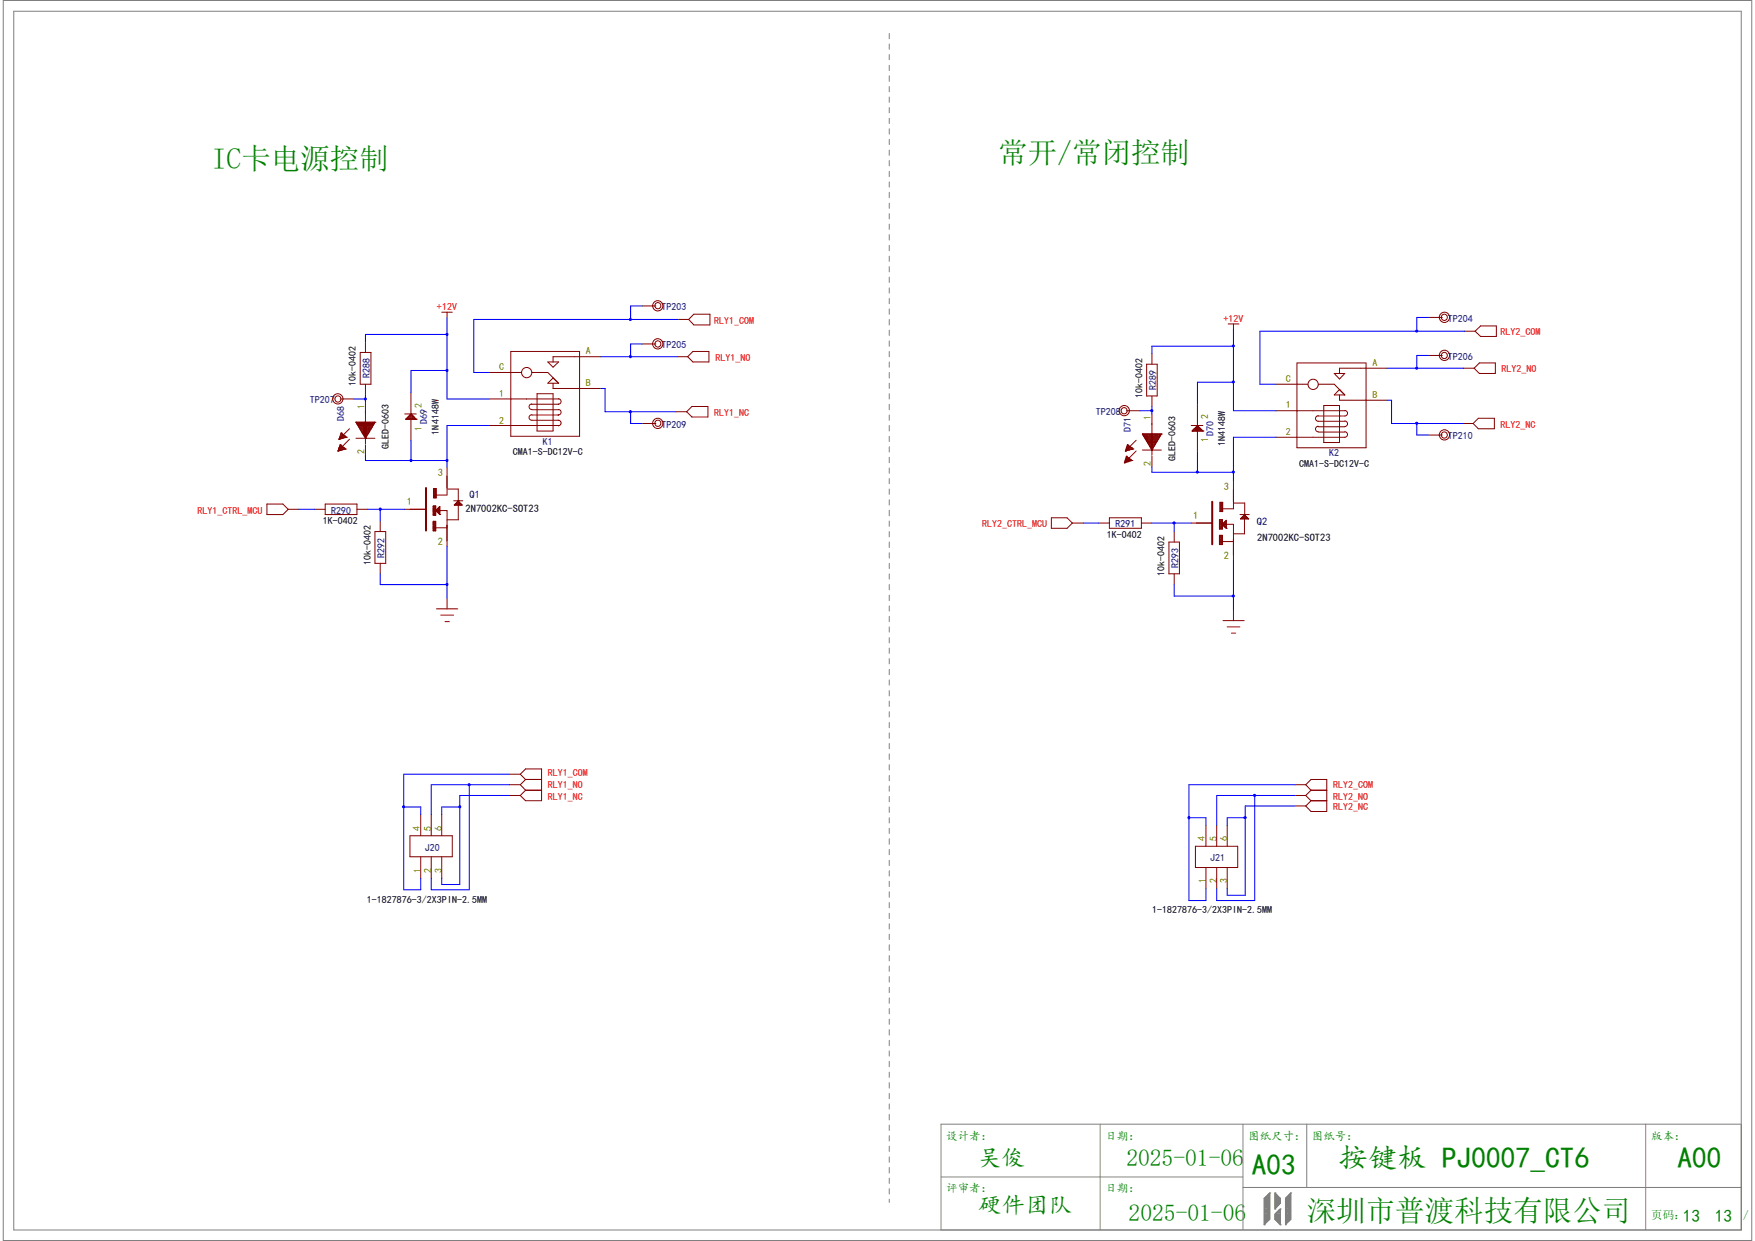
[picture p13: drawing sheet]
<svg xmlns="http://www.w3.org/2000/svg" width="297mm" height="210mm" viewBox="0 0 297 210" stroke-linecap="round" stroke-linejoin="round" font-family="sans-serif">
<defs><g id="words">
<g font-size="5" fill="#008000">
<text x="35.9" y="28.6">IC卡电源控制</text>
<text x="169" y="27.5">常开/常闭控制</text>
<text x="226.5" y="197.7">按键板 PJ0007_CT6</text>
<text x="283.9" y="197.7">A00</text>
<text x="211.8" y="198.8">A03</text>
<text x="221.1" y="206.7">深圳市普渡科技有限公司</text>
</g>
<g font-size="4" fill="#008000">
<text x="165.5" y="197.3">吴俊</text>
<text x="190.6" y="197.3">2025-01-06</text>
<text x="165.5" y="205.4">硬件团队</text>
<text x="191" y="206.6">2025-01-06</text>
</g>
<g font-size="3" fill="#008000">
<text x="284.8" y="206.8">13</text>
<text x="290.2" y="206.8">13</text>
</g>
<g font-size="1.9" fill="#008000">
<text x="160.1" y="192.9">设计者：</text>
<text x="187.1" y="192.9">日期：</text>
<text x="211.2" y="192.9">图纸尺寸： 图纸号：</text>
<text x="279.4" y="192.9">版本：</text>
<text x="160.1" y="201.8">评审者：</text>
<text x="187.1" y="201.8">日期：</text>
<text x="279.4" y="206.3">页码：</text>
<text x="295" y="206.3">/</text>
</g>
<g font-size="1.8" fill="#808000">
<text x="74.1" y="80.6">3</text>
<text x="207.1" y="83">3</text>
<text x="68.9" y="85.5">1</text>
<text x="201.9" y="87.8">1</text>
<text x="74.1" y="92.2">2</text>
<text x="207.1" y="94.5">2</text>
</g>
<g font-size="1.8">
<text x="78.8" y="86.7">2N7002KC-SOT23</text>
<text x="212.8" y="91.5">2N7002KC-SOT23</text>
</g>
<g font-size="1.8" fill="#000080">
<text x="79.5" y="84.2">Q1</text>
<text x="212.7" y="88.9">Q2</text>
</g>
<g font-size="1.7" fill="#f00">
<text x="74" y="52.5">+12V</text>
<text x="120.9" y="54.8">RLY1_COM</text>
<text x="207.1" y="54.4">+12V</text>
<text x="254" y="56.8">RLY2_COM</text>
<text x="121.1" y="61.1">RLY1_NO</text>
<text x="254.1" y="63">RLY2_NO</text>
<text x="120.9" y="70.4">RLY1_NC</text>
<text x="254" y="72.4">RLY2_NC</text>
<text x="33.4" y="86.9">RLY1_CTRL_MCU</text>
<text x="166.2" y="89.2">RLY2_CTRL_MCU</text>
<text x="92.7" y="131.4">RLY1_COM</text>
<text x="92.7" y="133.3">RLY1_NO</text>
<text x="92.7" y="135.3">RLY1_NC</text>
<text x="225.6" y="133.3">RLY2_COM</text>
<text x="225.6" y="135.3">RLY2_NO</text>
<text x="225.6" y="137.1">RLY2_NC</text>
</g>
<g font-size="1.7" fill="#000080">
<text x="111.9" y="52.5">TP203</text>
<text x="111.9" y="58.9">TP205</text>
<text x="245" y="54.4">TP204</text>
<text x="62.6" y="64" transform="rotate(-90 62.6 64)">R288</text>
<text x="195.7" y="66" transform="rotate(-90 195.7 66)">R289</text>
<text x="245" y="60.9">TP206</text>
<text x="52.4" y="68.2">TP207</text>
<text x="58.2" y="71.2" transform="rotate(-90 58.2 71.2)">D68</text>
<text x="72.3" y="71.8" transform="rotate(-90 72.3 71.8)">D69</text>
<text x="185.5" y="70.2">TP208</text>
<text x="91.9" y="75.3">K1</text>
<text x="111.9" y="72.4">TP209</text>
<text x="191.4" y="73.1" transform="rotate(-90 191.4 73.1)">D71</text>
<text x="205.4" y="73.8" transform="rotate(-90 205.4 73.8)">D70</text>
<text x="225" y="77.2">K2</text>
<text x="245" y="74.3">TP210</text>
<text x="56" y="86.9">R290</text>
<text x="188.8" y="89.2">R291</text>
<text x="65.1" y="94.4" transform="rotate(-90 65.1 94.4)">R292</text>
<text x="199.4" y="96.1" transform="rotate(-90 199.4 96.1)">R293</text>
<text x="71.9" y="144">J20</text>
<text x="204.8" y="145.8">J21</text>
</g>
<g font-size="1.7" fill="#808000">
<text x="99.1" y="60">A</text>
<text x="84.5" y="62.7">C</text>
<text x="99.1" y="65.4">B</text>
<text x="217.6" y="64.7">C</text>
<text x="232.3" y="62">A</text>
<text x="61.7" y="69.1" transform="rotate(-90 61.7 69.1)">1</text>
<text x="71.4" y="69" transform="rotate(-90 71.4 69)">2</text>
<text x="84.5" y="67.2">1</text>
<text x="84.5" y="71.7">2</text>
<text x="194.8" y="71.1" transform="rotate(-90 194.8 71.1)">1</text>
<text x="204.5" y="71" transform="rotate(-90 204.5 71)">2</text>
<text x="217.6" y="69.1">1</text>
<text x="232.3" y="67.4">B</text>
<text x="61.7" y="76.8" transform="rotate(-90 61.7 76.8)">2</text>
<text x="71.4" y="72.9" transform="rotate(-90 71.4 72.9)">1</text>
<text x="204.5" y="74.8" transform="rotate(-90 204.5 74.8)">1</text>
<text x="217.6" y="73.6">2</text>
<text x="194.8" y="78.8" transform="rotate(-90 194.8 78.8)">2</text>
<text x="71" y="140.5" transform="rotate(-90 71 140.5)">4</text>
<text x="73" y="140.5" transform="rotate(-90 73 140.5)">5</text>
<text x="74.8" y="140.5" transform="rotate(-90 74.8 140.5)">6</text>
<text x="203.9" y="142.3" transform="rotate(-90 203.9 142.3)">4</text>
<text x="205.9" y="142.3" transform="rotate(-90 205.9 142.3)">5</text>
<text x="207.7" y="142.3" transform="rotate(-90 207.7 142.3)">6</text>
<text x="71.2" y="147.7" transform="rotate(-90 71.2 147.7)">1</text>
<text x="73" y="147.7" transform="rotate(-90 73 147.7)">2</text>
<text x="74.8" y="147.7" transform="rotate(-90 74.8 147.7)">3</text>
<text x="204.1" y="149.5" transform="rotate(-90 204.1 149.5)">1</text>
<text x="205.9" y="149.5" transform="rotate(-90 205.9 149.5)">2</text>
<text x="207.7" y="149.5" transform="rotate(-90 207.7 149.5)">3</text>
</g>
<g font-size="1.7">
<text x="60.2" y="65.4" transform="rotate(-90 60.2 65.4)">10k-0402</text>
<text x="193.3" y="67.4" transform="rotate(-90 193.3 67.4)">10k-0402</text>
<text x="65.8" y="76" transform="rotate(-90 65.8 76)">GLED-0603</text>
<text x="74.3" y="73.5" transform="rotate(-90 74.3 73.5)">1N4148W</text>
<text x="86.8" y="77">CMA1-S-DC12V-C</text>
<text x="198.9" y="78" transform="rotate(-90 198.9 78)">GLED-0603</text>
<text x="207.3" y="75.5" transform="rotate(-90 207.3 75.5)">1N4148W</text>
<text x="219.9" y="79">CMA1-S-DC12V-C</text>
<text x="54.6" y="88.7">1K-0402</text>
<text x="62.7" y="95.7" transform="rotate(-90 62.7 95.7)">10k-0402</text>
<text x="187.3" y="91">1K-0402</text>
<text x="197.1" y="97.4" transform="rotate(-90 197.1 97.4)">10k-0402</text>
<text x="62.1" y="152.7">1-1827876-3/2X3PIN-2.5MM</text>
<text x="195" y="154.6">1-1827876-3/2X3PIN-2.5MM</text>
</g>
</g></defs>
<g fill="none" stroke="#800000" stroke-width=".17">
<path d="M61 59.6h1.8v5.4h-1.8zM61.8 57.9v1.7M74.8 52.8h1.7M75.6 52.8v.9M86.4 59.5h11.7v14.3h-11.7zM108.7 51.8h2.3M108.7 58.2h2.3M114.8 54.1h1.7M117.4 53.2h2.7v1.8h-2.7l-.9-.9zM194.9 59.8v1.8M207.9 54.8h1.8M208.7 54.8v.9"/>
<path d="M241.8 53.7h2.3M247.9 56h1.7M249.6 56l1-.8h2.6v1.7h-2.6zM57.2 76.3h.1M57.3 76.2h.6M57.3 76h1.2M57.4 74.3h.1M57.4 74.2h.7M57.4 75.6h.6M57.5 74h1.1M57.5 75.4h.2M57.6 75.3h.1"/>
<path d="M57.6 67.5h2.3M57.6 75.3v.9M57.6 75.3l-.4 1M57.6 75.3l.7 .5M57.6 73.6h.6M57.7 73.4h.3M57.7 73.3h.1M57.7 73.3l-.3 1M57.7 73.3l.8 .5M57.7 73.3v1M57.7 75.4v.8M57.9 73.4v.8"/>
<path d="M57.9 75.5v.6M58.1 73.6v.5M58.1 75.7v.3M58.3 73.7v.4M58.3 75.8v.2M58.3 75.8l.2 .2M58.3 75.8h-.9v.4M58.5 76h.1M58.5 73.8h-.9v.5M58.5 73.8l.1 .2M58.5 73.8v.2M58.5 76l-1.3 .3"/>
<path d="M58.6 74h.1M58.6 74l-1.2 .3M59.1 72.6l-1.7 1.7M59.1 74.3l-1.7 1.9M60.2 71.5h.1M60.2 74.2h3.3M60.2 71.5h3.3M60.2 71.5l1.6 2.7M60.4 71.7h3M60.4 71.5v.3M60.5 71.8h2.7M60.6 72h2.6"/>
<path d="M60.6 71.5v.6M60.7 72.2h2.3M60.8 71.5v.9h2.1v-.9M60.9 72.6h1.9M61 71.5v1.2M61 72.7h1.7M61.1 72.9h1.5M61.1 71.5v1.5M61.2 73.1h1.3M61.3 71.5v1.8h1.1v-1.8M61.4 73.4h.9M61.5 71.5v2.1"/>
<path d="M61.6 73.6h.6M61.6 73.8h.5M61.7 71.5v2.4M61.8 74h.2M61.8 74.2h.1M61.8 65v1.8M61.8 68.1v7M61.8 75.3v1.7M62 71.5v2.3M62.2 71.5v2.1M62.6 71.5v1.4M62.8 71.5v1.2"/>
<path d="M63.1 71.5v.6M63.3 71.5v.3M63.5 71.5h.1M63.5 71.5l-1.7 2.7M68.5 70.1h1.9M68.7 71h.1M68.7 71h1.7M68.9 70.8h1.4v.2M68.9 70.7v.3M69 71v-.4h1.1v.4M69.2 71v-.6h.7v.6M69.4 70.2h.4v.8"/>
<path d="M69.4 70.2v.8M69.6 70.1h.1M69.6 70.1l.8 .9M69.6 70.1l-.9 .9M69.6 66.5v8M70.4 71h.1M75.6 79v4.8h-1.8M82.8 67.5h11.7M82.8 72h11.7M82.8 63h5.4M90 70.2a.47 .47 0 0 0-.5 .5 .47 .47 0 0 0 .5 .4h4.5M90 69.3h4.5"/>
<path d="M90 63h2.7l1.8 1.9M90.9 66.6h2.7v6.3h-2.7zM92.7 61.3h1.8l-.9 .8zM92.7 64.9l.9-.9 .9 .9zM93.6 64.9v.8h8.1M94.5 67.5a.47 .47 0 0 1 .5 .4 .47 .47 0 0 1-.5 .5h-4.5a.47 .47 0 0 0-.5 .4 .47 .47 0 0 0 .5 .5M94.5 69.3a.47 .47 0 0 1 .5 .5 .47 .47 0 0 1-.5 .4h-4.5M94.5 71.1a.47 .47 0 0 1 .5 .5 .47 .47 0 0 1-.5 .5M101.7 60.4h-8.1v.9M108.7 71.7h2.3M114.4 69.7h1.8M114.6 60.4h1.8"/>
<path d="M116.4 60.4l.9-.9h2.7v1.8h-2.7zM117.1 68.8h2.7v1.8h-2.7l-.9-.9zM190.3 78.3h.1M190.4 78.1h.6M190.4 77.9h1.2M190.5 76.3h.1M190.5 76.2h.7M190.5 77.6h.6M190.6 77.2h.1M190.6 76h1.1M190.6 69.5h2.4M190.6 77.2v1"/>
<path d="M190.6 77.2l-.3 1.1M190.6 77.2l.8 .6M190.6 77.4h.3M190.7 75.6h.6M190.8 75.3h.1M190.8 75.4h.3M190.8 75.3l-.3 1M190.8 75.3l.8 .5M190.8 75.3v.9M190.8 77.4v.7M191 75.4v.8M191 77.5v.6"/>
<path d="M191.2 75.5v.6M191.2 77.6v.4M191.4 75.7v.3M191.4 77.8v.2M191.4 77.8l.2 .1M191.4 77.8h-.9v.4M191.6 77.9h.1M191.6 75.8h-1v.4M191.6 75.8l.1 .2M191.6 75.8v.2M191.6 77.9l-1.3 .4M191.7 76h.1"/>
<path d="M191.7 76l-1.2 .3M192.3 74.5l-1.8 1.8M192.3 76.3l-1.8 1.8M193.3 73.4h.1M193.3 73.4h3.3M193.3 76.2h3.3M193.3 73.4l1.6 2.8M193.4 73.6h3.1M193.5 73.4v.4M193.5 73.8h2.8M193.7 74h2.6M193.7 73.4v.7"/>
<path d="M193.8 74.2h2.3M193.8 73.4v.9h2.2v-.9M194 74.5h1.9M194.1 61.6h1.7v5.4h-1.7zM194.1 73.4v1.3M194.1 74.7h1.7M194.2 74.9h1.5M194.2 73.4v1.6M194.3 75.1h1.3M194.4 73.4v1.9h1.1v-1.9M194.5 75.4h.9M194.6 75.6h.6"/>
<path d="M194.6 73.4v2.2M194.7 75.8h.5M194.8 73.4v2.5M194.9 76h.2M194.9 76.2h.1M194.9 67v1.8M194.9 70.1v6.9M194.9 77.2v1.8M195.1 73.4v2.4M195.3 73.4v2.1M195.7 73.4v1.5M195.8 73.4v1.2"/>
<path d="M196.2 73.4v.6M196.4 73.4v.3M196.6 73.4h.1M196.6 73.4l-1.7 2.8M201.6 72h2M201.8 72.9h.1M201.8 72.9h1.8M201.9 72.7h1.5v.2M201.9 72.7v.2M202.1 72.6h1.1v.3M202.1 72.5v.4M202.3 72.4h.7v.5"/>
<path d="M202.3 72.3v.6M202.5 72.2h.3v.7M202.5 72.2v.7M202.6 72h.1M202.6 72l1 .9M202.6 72l-.8 .9M202.6 68.4v8.1M203.6 72.9h.1M215.9 65h5.4M215.9 69.5h11.7M219.5 61.4h11.7v14.4h-11.7zM223.1 73.1h4.5"/>
<path d="M223.1 72.2h4.5M223.1 65h2.7l1.8 1.8M223.1 72.2v-.1a.47 .47 0 0 0-.5 .5 .47 .47 0 0 0 .5 .5M224 68.6h2.7v6.3h-2.7zM225.8 63.2h1.8l-.9 .9zM226.7 66.8v.9h8M226.7 65.9l.9 .9h-1.8zM227.6 69.5a.47 .47 0 0 1 .4 .4 .47 .47 0 0 1-.4 .5h-4.5a.47 .47 0 0 0-.5 .4 .47 .47 0 0 0 .5 .5h4.5M227.6 71.2a.47 .47 0 0 1 .4 .5 .47 .47 0 0 1-.4 .5M227.6 73.1a.47 .47 0 0 1 .4 .4 .47 .47 0 0 1-.4 .5h-11.7M234.7 62.3h-8v.9M241.8 73.6h2.3"/>
<path d="M241.8 60.2h2.3M247.5 71.7h1.8M247.7 62.3h1.8M250.2 70.8h2.7v1.8h-2.7l-.9-.9zM250.4 61.4h2.7v1.8h-2.7l-.9-.9zM45.2 85.3h2.7l.9 .9-.9 .9h-2.7zM48.8 86.2h1.8M53.3 86.2h1.7M55 85.3h5.4v1.8h-5.4zM60.4 86.2h1.8M63.5 90h1.8v5.3h-1.8zM64.3 88.2v1.8"/>
<path d="M64.3 95.3v1.8M68.5 86.2h3.6M73.3 85.6h.4v1.6h-.4zM73.3 88.2h.4v1.6h-.4zM73.3 89.8h.4M73.3 89.6h.4M73.3 89.4h.4M73.3 89.2h.4M73.3 89.1h.4M73.3 88.9h.4M73.3 88.7h.4M73.3 88.5h.4"/>
<path d="M73.3 88.3h.4M73.3 87.1h.4M73.3 86.9h.4M73.3 86.7h.4M73.3 86.5h.4M73.3 86.4h1.1M73.3 86.2h.4M73.3 86h.4M73.3 85.8h.4M73.4 82.7h.4v1.5h-.4zM73.4 84h.4M73.4 83.9h.4"/>
<path d="M73.4 83.7h.4M73.4 83.5h.4M73.4 83.3h.4M73.4 83.1h.4M73.4 83h.4M73.4 82.8h.4M73.5 82.7v1.5M73.5 85.6v1.6M73.5 88.2v1.6M73.7 89.3h1.9M73.7 82.7v1.5M73.7 85.6v1.6"/>
<path d="M73.7 88.2v1.6M73.7 86.4h.1M73.7 86.4l.7-.7v1.4M73.9 86.3v.2h.5M74 86.2h.4M74.1 86.1v.6h.3M74.1 86h.3M74.3 85.9v1h.1M74.3 85.8h.1M74.4 87.1h.1M74.4 87.1l-.7-.7h1.9v6.1M75.7 82.8h1.9v2l.6 .7"/>
<path d="M76.8 84.8h1.5M76.9 85.4v.1M77 85.3h1M77.1 85.2v.3M77.2 85.1h.7M77.3 85v.5M77.4 84.9h.3M77.5 84.9v.6M77.6 84.8h.1M77.6 84.7l-.7 .8h1.3M77.6 85.5v2.5h-2M77.6 84.9v.6"/>
<path d="M77.8 85.1v.4M78 85.3v.2M78.2 85.4v.1M177.9 87.6h2.7l.9 .9-.9 .9h-2.7zM181.5 88.5h1.8M186 88.5h1.7M187.7 87.6h5.5v1.8h-5.5zM193.2 88.5h1.7M197.8 91.7h1.8v5.4h-1.8zM198.7 90v1.7M198.7 97.1v1.8M201.6 88.5h3.5"/>
<path d="M206.4 89.4h.5M206.4 89.2h.5M206.4 89.1h.5M206.4 88.9h.5M206.4 88.7h1.1M206.4 88.5h.5M206.4 88.3h.5M206.4 88h.5v1.5h-.5zM206.4 90.6h.5v1.6h-.5zM206.4 92.1h.5M206.4 91.9h.5M206.4 91.7h.5"/>
<path d="M206.4 91.6h.5M206.4 91.4h.5M206.4 91.2h.5M206.4 91h.5M206.4 90.8h.5M206.4 90.7h.5M206.4 88.2h.5M206.4 88v1.5M206.4 90.6v1.6M206.5 85.6h.4M206.5 86.5h.4M206.5 86.4h.4"/>
<path d="M206.5 86.2h.4M206.5 86h.4M206.5 85.8h.4M206.5 85.5h.4M206.5 85.3h.4M206.5 85.1h.4M206.5 85h.4v1.6h-.4zM206.6 85v1.6M206.6 88v1.5M206.6 90.6v1.6M206.8 91.6l1.9 .1M206.8 85v1.6"/>
<path d="M206.8 88v1.5M206.8 90.6v1.6M206.8 88.7l.7 .7M206.9 88.7h1.8v6.1M206.9 88.7l.6-.6v1.3M207 88.6v.3h.5M207.1 88.5h.4M207.1 88.4v.7h.4M207.2 88.3h.3M207.3 88.2v1h.2M207.4 88.2h.1M207.5 89.4h.1"/>
<path d="M208.7 81.4v4.7h-1.8M208.8 85.1h1.9v2.1l.6 .6h-1.4l.8-.8M209.8 87.1h1.6M210 87.7v.1M210.1 87.6h1M210.2 87.5v.3M210.3 87.5h.6M210.4 87.4v.4M210.5 87.3h.3M210.6 87.2v.6M210.6 87.8v2.5h-1.9M210.7 87.1h.1"/>
<path d="M210.7 87.2v.6M210.9 87.4v.4M211.1 87.6v.2M211.2 87.8h.1M73.9 103h3.6M74.6 104.1h2.2M75.3 105.2h.7M75.6 101.3v1.7M207 105h3.6M207.7 106.1h2.1M208.4 107.1h.7M208.7 103.2v1.8"/>
<path d="M71.2 137.8v3.6M73 137.8v3.6M74.8 137.8v3.6M86.3 131h1.8M86.3 132.8h1.8M86.3 134.6h1.8M88.1 131l.8 .9M88.1 131l.8-.9h2.8v5.4h-2.8l-.8-.9M88.1 132.8l.8 .9M88.9 131.9h2.8M88.9 133.7h2.8M88.9 131.9l-.8 .9"/>
<path d="M88.9 133.7l-.8 .9M204.1 139.7v3.5M205.9 139.7v3.5M207.7 139.7v3.5M219.2 132.8h1.8M219.2 134.6h1.8M219.2 136.4h1.8M221 132.8l.9-.9h2.6v5.4h-2.6l-.9-.9M221 132.8l.9 .9M221 134.6l.9 .9M221.9 133.7h2.6M221.9 135.5h2.6"/>
<path d="M221.9 133.7l-.9 .9M221.9 135.5l-.9 .9M69.4 141.4h7.1v3.6h-7.1zM71.2 145v3.6M73 145v3.6M74.8 145v3.6M202.3 143.2h7.2v3.6h-7.2zM204.1 146.8v3.6M205.9 146.8v3.6M207.7 146.8v3.6"/>
<circle cx="111.3" cy="51.8" r=".87"/>
<circle cx="111.3" cy="58.2" r=".87"/>
<circle cx="111.3" cy="51.7" r=".52"/>
<circle cx="111.3" cy="58.2" r=".52"/>
<circle cx="244.4" cy="53.7" r=".52"/>
<circle cx="244.5" cy="53.7" r=".87"/>
<circle cx="57.2" cy="67.5" r=".87"/>
<circle cx="57.2" cy="67.5" r=".52"/>
<circle cx="89.1" cy="63.1" r=".87"/>
<circle cx="111.3" cy="71.6" r=".87"/>
<circle cx="111.3" cy="71.6" r=".52"/>
<circle cx="190.2" cy="69.5" r=".52"/>
<circle cx="190.3" cy="69.5" r=".87"/>
<circle cx="222.2" cy="65" r=".87"/>
<circle cx="244.4" cy="60.2" r=".52"/>
<circle cx="244.4" cy="73.6" r=".52"/>
<circle cx="244.5" cy="60.1" r=".87"/>
<circle cx="244.5" cy="73.6" r=".87"/>
</g>
<path d="M72.1 82.6v7.2M205.1 84.9v7.2" fill="none" stroke="#800000" stroke-width=".34"/>
<g fill="none" stroke="#7f7f7f" stroke-width=".17">
<path d="M.6 .1h295.9v209.8h-295.9zM2.3 1.9h292.4v206.3h-292.4zM150.5 5.7v.9M150.5 7.5v.8M150.5 9.2v.9M150.5 11v.9M150.5 12.8v1M150.5 14.6v.9M150.5 16.4v.9M150.5 18.2v.9M150.5 20v.9M150.5 21.8v.9"/>
<path d="M150.5 23.6v.9M150.5 25.4v.9M150.5 27.2v.9M150.5 29v.9M150.5 30.8v.9M150.5 32.6v.8M150.5 34.4v.9M150.5 36.2v.8M150.5 37.9v.9M150.5 39.7v.9M150.5 41.5v.9M150.5 43.3v.9"/>
<path d="M150.5 45.1v.9M150.5 46.9v.9M150.5 48.7v.9M150.5 50.5v.9M150.5 52.3v.9M150.5 54.1v.9M150.5 55.9v.9M150.5 57.7v.9M150.5 59.5v.9M150.5 61.3v.8M150.5 63v1M150.5 64.9v.8"/>
<path d="M150.5 66.6v.9M150.5 68.4v.9M150.5 70.2v.9M150.5 72v.9M150.5 73.8v.9M150.5 75.6v.9M150.5 77.4v.9M150.5 79.2v.9M150.5 81v.9M150.5 82.8v.9M150.5 84.6v.9M150.5 86.4v.9"/>
<path d="M150.5 88.2v.9M150.5 90v.8M150.5 91.7v1M150.5 93.6v.8M150.5 95.3v.9M150.5 97.1v.9M150.5 98.9v.9M150.5 100.7v.9M150.5 102.5v.9M150.5 104.3v.9M150.5 106.1v.9M150.5 107.9v.9"/>
<path d="M150.5 109.7v.9M150.5 111.5v.9M150.5 113.3v.9M150.5 115.1v.9M150.5 116.9v.9M150.5 118.7v.8M150.5 120.4v.9M150.5 122.3v.8M150.5 124v.9M150.5 125.8v.9M150.5 127.6v.9M150.5 129.4v.9"/>
<path d="M150.5 131.2v.9M150.5 133v.9M150.5 134.8v.9M150.5 136.6v.9M150.5 138.4v.9M150.5 140.2v.9M150.5 141.9v1M150.5 143.8v.9M150.5 145.6v.9M150.5 147.4v.9M150.5 149.1v.9M150.5 150.9v.9"/>
<path d="M150.5 152.7v.9M150.5 154.6v.8M150.5 156.3v.9M150.5 158.1v.9M150.5 159.9v.9M150.5 161.7v.9M150.5 163.5v.9M150.5 165.3v.9M150.5 167.1v.9M150.5 168.9v.9M150.5 170.7v.9M150.5 172.5v.9"/>
<path d="M150.5 174.2v1M150.5 176.1v.9M150.5 177.8v.9M150.5 179.6v.9M150.5 181.4v.9M150.5 183.2v.9M150.5 185v.9M150.5 186.8v.9M150.5 188.6v.9M150.5 190.4v.9M150.5 192.2v.9M150.5 194v.9"/>
<path d="M150.5 195.8v.9M150.5 197.6v.9M150.5 199.4v.9M159.3 199.2h51.1M186.2 190.2v18M210.4 190.2v18M221.1 190.2v10.8M278.5 190.2v18M294.7 190.2h-135.4v18M150.5 201.2v.9M150.5 202.9v.6M210.4 201h84.3"/>
<path d="M214 207.3h.1M214 206.4h.9M214 206.2h.9M214 206h.9M214 205.8h.9M214 205.7h.9M214 205.5h.9M214 205.3h.9M214 205.1h.9M214 204.9h.9M214 204.8h.9M214 202.8v4.5"/>
<path d="M214 204.6h.9M214 204.4h.9M214 204.2h.9M214 204h.9M214 203.8h.9M214 203.7h.9M214 203.5h.9M214 203.3h.9M214 203.1h.9M214 202.9h.9M214 202.8h.9M214.9 201.9h.1"/>
<path d="M214.9 202.6h-.8v4.5h-.1M214.9 202.4h-.6v4.5h-.3M214.9 202.2h-.4v4.5h-.5M214.9 202.1h-.2v4.4h-.7M214.9 206.4l-.9 .9M214.9 201.9v4.5M214.9 201.9l-.9 .9M215.8 204.6h.1M215.8 201.9h.1M215.8 206.4l.9 .9M215.8 201.9v2.7M215.8 205.5v.9"/>
<path d="M215.8 206.4h.9M215.8 206.2h.9M215.8 206h.9M215.8 205.8h.9M215.8 205.7h.9M215.8 205.5h.9M215.8 202.1h.1v2.3h-.1M215.8 202.2h.3v2M215.8 202.4h.5v1.6M215.8 202.6h.7v1.2M215.8 204.2h.4M215.8 204h.5"/>
<path d="M215.8 203.8h.7M215.8 203.7h.9M215.8 203.5h.9M215.8 203.3h.9M215.8 203.1h.9M215.8 202.9h.9M215.8 202.8h.9M215.8 201.9l.9 .9M216.7 207.3h.1M216.7 204.6h.1M216.7 204.6l-.9 .9M216.7 202.8v.9"/>
<path d="M216.7 204.6v2.7M216.7 204.8h-.2v2.3h.2M216.7 204.9h-.4v2h.4M216.7 205.1h-.6v1.6h.6M216.7 205.3h-.8v1.2h.8M216.7 203.7l-.9 .9M217.6 207.3h.1M217.6 206.4h.8M217.6 206.2h.8M217.6 206h.8M217.6 205.8h.8M217.6 205.7h.8"/>
<path d="M217.6 205.5h.8M217.6 205.3h.8M217.6 205.1h.8M217.6 204.9h.8M217.6 204.8h.8M217.6 204.6h.8M217.6 204.4h.8M217.6 204.2h.8M217.6 204h.8M217.6 203.8h.8M217.6 203.7h.8M217.6 203.5h.8"/>
<path d="M217.6 203.3h.8M217.6 203.1h.8M217.6 202.9h.8M217.6 202.8h.8M217.6 202.8v4.5M218.4 201.9h.1M218.4 202.6h-.7v4.5h-.1M218.4 202.4h-.5v4.5h-.3M218.4 202.2h-.3v4.5h-.5M218.4 202.1h-.1v4.4h-.7M218.4 206.4l-.8 .9M218.4 201.9v4.5"/>
<path d="M218.4 201.9l-.8 .9"/>
</g>
<g fill="none" stroke="#00f" stroke-width=".17">
<path d="M75.6 53.7v13.8h7.2M75.6 56.6h-13.8v1.3M108.7 51.8h-2v2.3M108.7 58.2h-2v2.2M114.8 54.1h-34.6v8.9h2.6M208.7 55.7v13.8h7.2M208.7 58.6h-13.8v1.2M241.8 53.7h-2v2.3M247.9 56h-34.7v9h2.7M59.9 67.5h1.9M61.8 66.8v1.3M61.8 77v.9h13.8"/>
<path d="M69.6 74.5v3.4M75.6 62.7h-6v3.8M82.8 72h-7.2v7M101.7 60.4h12.9M101.7 65.7h.7v4h12M106.7 69.7v2h2M193 69.5h1.9M194.9 68.8v1.3M194.9 79v.9h13.8M202.6 76.5v3.4M208.7 64.7h-6.1v3.7M215.9 74h-7.2v7.4"/>
<path d="M234.7 67.7h.8v4h12M234.7 62.3h13M239.8 71.7v1.9h2M241.8 60.2h-2v2.1M50.6 86.2h2.7M62.2 86.2h6.3M64.3 86.2v2M64.3 97.1v1.8h11.3M75.6 92.5v8.8M183.3 88.5h2.7M194.9 88.5h6.7M198.7 88.5v1.5"/>
<path d="M198.7 98.9v2h10M208.7 94.8v8.4M68.3 136.6h2.9v1.2M77.8 136.6h-3v1.2M79.4 132.8v17.8h-6.4v-2M86.3 131h-18v19.6h2.9v-2M86.3 132.8h-13.3v5M86.3 134.6h-8.5v15.1h-3v-1.1M201.2 138.4h2.9v1.3M210.7 138.4h-3v1.3M212.3 134.6v17.8h-6.4v-2M219.2 132.8h-18v19.6h2.9v-2"/>
<path d="M219.2 134.6h-13.3v5.1M219.2 136.4h-8.5v15.1h-3v-1.1"/>
</g>
<g fill="#00f" stroke="#00f" stroke-width=".17">
<circle cx="75.6" cy="56.6" r=".18"/>
<circle cx="75.6" cy="62.7" r=".18"/>
<circle cx="75.6" cy="98.9" r=".18"/>
<circle cx="68.3" cy="136.6" r=".18"/>
<circle cx="79.4" cy="132.8" r=".18"/>
<circle cx="77.8" cy="136.5" r=".18"/>
<circle cx="61.8" cy="67.5" r=".18"/>
<circle cx="106.7" cy="54" r=".18"/>
<circle cx="106.7" cy="60.3" r=".18"/>
<circle cx="106.7" cy="69.7" r=".18"/>
<circle cx="201.2" cy="138.4" r=".18"/>
<circle cx="212.3" cy="134.6" r=".18"/>
<circle cx="210.7" cy="138.4" r=".18"/>
<circle cx="208.7" cy="58.6" r=".18"/>
<circle cx="208.7" cy="64.7" r=".18"/>
<circle cx="208.7" cy="79.9" r=".18"/>
<circle cx="202.6" cy="79.9" r=".18"/>
<circle cx="208.7" cy="100.9" r=".18"/>
<circle cx="194.9" cy="69.5" r=".18"/>
<circle cx="239.8" cy="56" r=".18"/>
<circle cx="239.8" cy="62.3" r=".18"/>
<circle cx="239.8" cy="71.6" r=".18"/>
<circle cx="64.3" cy="86.2" r=".18"/>
<circle cx="69.5" cy="77.9" r=".18"/>
<circle cx="75.6" cy="77.9" r=".18"/>
<circle cx="198.7" cy="88.5" r=".18"/>
</g>
<use href="#words"/>
</svg>
